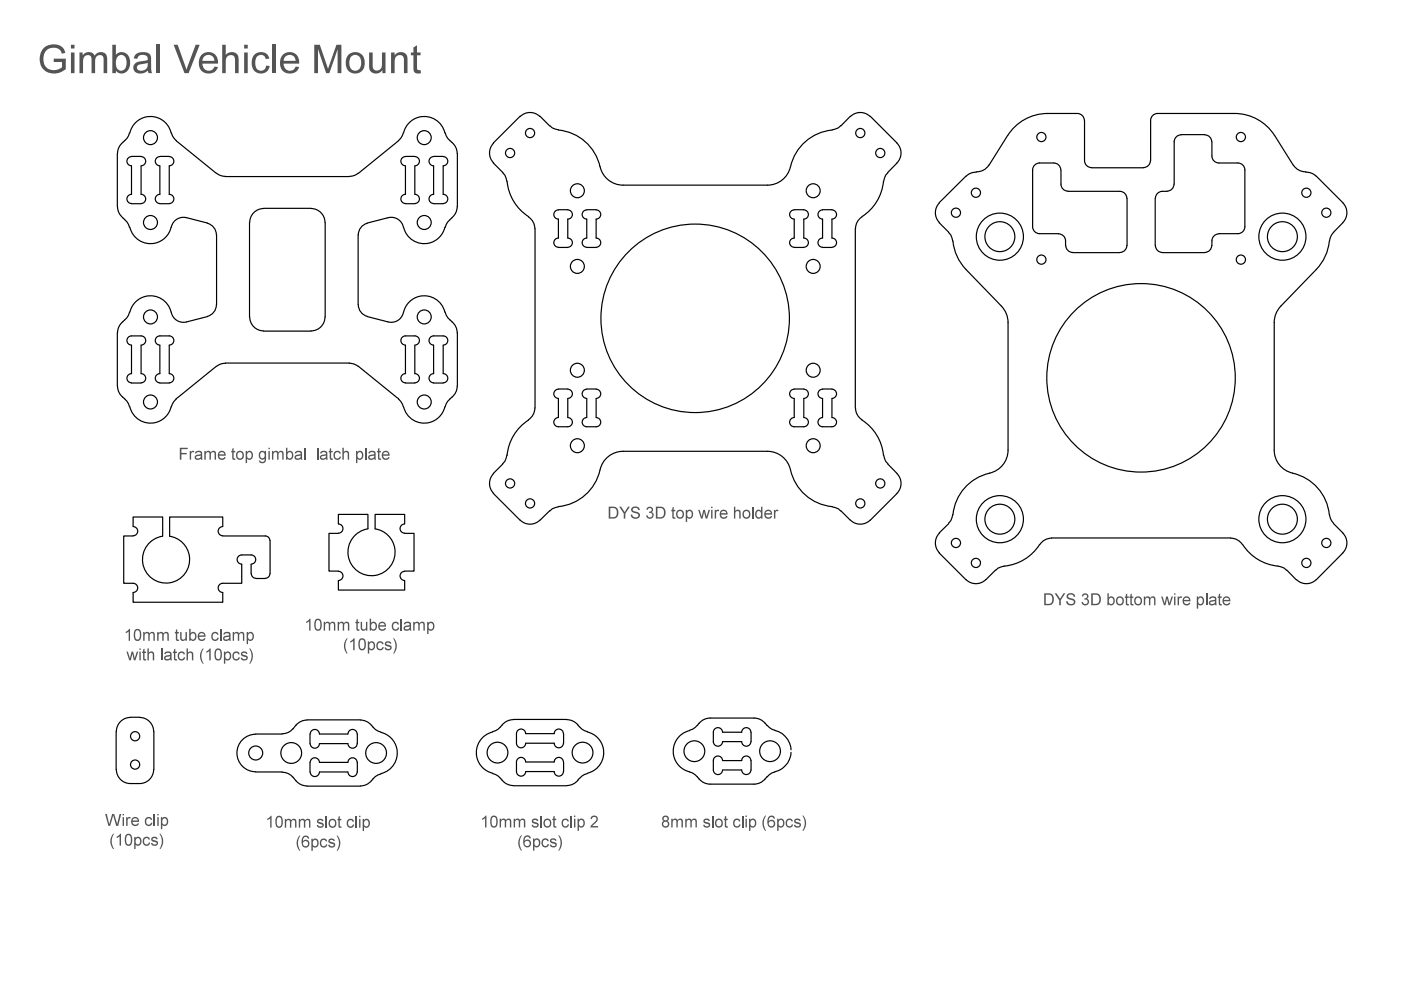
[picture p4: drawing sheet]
<svg xmlns="http://www.w3.org/2000/svg" width="297mm" height="210mm" viewBox="0 0 297 210" stroke-linecap="round" stroke-linejoin="round" font-family="sans-serif">
<g fill="none" stroke="#000" stroke-width=".25">
<path d="M24.9 32.5v11.3M27.5 28.2a4.2 4.2 0 0 1-1.9 2.4 2.96 2.96 0 0 0-.7 1.9M27.9 35.2a1 1 0 0 1-1-1 1 1 0 0 1 1-1h2a.97 .97 0 0 1 1 1 .97 .97 0 0 1-1 1M27.9 35.2v6a.97 .97 0 0 0-1 1 .97 .97 0 0 0 1 1M29.9 35.2v6a.97 .97 0 0 1 1 1 .97 .97 0 0 1-1 1M33.9 35.2a.97 .97 0 0 1-1-1 .97 .97 0 0 1 1-1h2a1 1 0 0 1 .9 1 1 1 0 0 1-.9 1M33.9 35.2v6a.97 .97 0 0 0-1 1 .97 .97 0 0 0 1 1M35.9 35.2v6a.97 .97 0 0 1 1 1 .97 .97 0 0 1-1 1M36.3 28.2a4.5 4.5 0 0 0-4.4-3.5 4.5 4.5 0 0 0-4.4 3.5M36.3 28.2l.3 .7 .8 .9M37.3 29.8l8.6 7M45.9 36.7l1.1 .6 .8 .1"/>
<path d="M47.8 37.4h26.3M75.9 36.7l-.7 .5-1.2 .2M84.5 29.8l-8.5 7M85.5 28.2l-.3 .7-.7 .9M85.6 28.2a4.5 4.5 0 0 1 4.3-3.5 4.5 4.5 0 0 1 4.4 3.5M86 35.2a1 1 0 0 1-1-1 1 1 0 0 1 1-1h2a.97 .97 0 0 1 .9 1 .97 .97 0 0 1-.9 1M86 35.2v6a.97 .97 0 0 0-1 1 .97 .97 0 0 0 1 1M88 35.2v6a.97 .97 0 0 1 .9 1 .97 .97 0 0 1-.9 1M91.9 35.2a.97 .97 0 0 1-.9-1 .97 .97 0 0 1 .9-1h2.1a1 1 0 0 1 .9 1 1 1 0 0 1-.9 1M91.9 35.2v6a.97 .97 0 0 0-.9 1 .97 .97 0 0 0 .9 1M94 35.2v6a.97 .97 0 0 1 .9 1 .97 .97 0 0 1-.9 1M94.4 28.2a4.2 4.2 0 0 0 1.8 2.4 3.3 3.3 0 0 1 .8 1.9l-.1 11.3a2.96 2.96 0 0 1-1.1 2.3"/>
<path d="M104.6 34.6l2 2M104.7 30.3a2.96 2.96 0 0 0 0 4.2M106.6 36.6a4.3 4.3 0 0 1 1 2.8 10 10 0 0 0 4.5 6.5M110.3 24.7l-5.7 5.6M110.3 24.7a2.96 2.96 0 0 1 4.2 0M114.5 24.7l2 2M116.6 26.6l.5 .5 1.3 .4M118.4 27.6a10.3 10.3 0 0 1 9.1 8.5 5 5 0 0 0 4.6 3.2h30.6a5 5 0 0 0 4.9-4 10 10 0 0 1 8.8-7.7M178.3 26.6l-.6 .5-1.3 .4M180.3 24.7l-2 2M180.3 24.7a2.96 2.96 0 0 1 4.2 0M184.5 24.7l5.7 5.6"/>
<path d="M187.3 38.4a10 10 0 0 1-4.6 7.5M188.2 36.6l-.4 .5-.4 1.4M190.2 30.3a2.96 2.96 0 0 1 0 4.2l-2 2.1M207 36.5l-.9 .1-.9 .5-6.1 5.9M209.6 35a2.96 2.96 0 0 1-2.6 1.4M224.9 36a1.48 1.48 0 0 0-1.5-1.4h-3a1.48 1.48 0 0 0-1.5 1.4v12.1a1.48 1.48 0 0 0 1.5 1.4h4M224.9 36v3a1.57 1.57 0 0 0 1.5 1.6h11a1.48 1.48 0 0 1 1.5 1.5M229.9 25.5a1.48 1.48 0 0 0-1.5-1.4h-6.3a10 10 0 0 0-8.4 4.6l-4 6.4M229.9 25.5v8.6a1.48 1.48 0 0 0 1.5 1.4M231.4 35.6h11M248.9 39a1.48 1.48 0 0 1-1.5 1.5 2.01 2.01 0 0 0-2.4 1.1v.5M256.9 30.1a1.48 1.48 0 0 0-1.5-1.5l-5-.1a1.57 1.57 0 0 0-1.5 1.6v8.9"/>
<path d="M256.9 30.1v3a1.48 1.48 0 0 0 1.5 1.5h4.1a1.48 1.48 0 0 1 1.4 1.4v12.1a1.48 1.48 0 0 1-1.4 1.4h-4.1M274.2 35.1l-4-6.4a10 10 0 0 0-8.4-4.6h-16.4a1.48 1.48 0 0 0-1.4 1.4l-.1 8.6a1.48 1.48 0 0 1-1.5 1.4M274.3 35a2.96 2.96 0 0 0 2.6 1.4M276.9 36.5l.9 .1 .9 .5 6 5.9M24.9 43.8a2.96 2.96 0 0 0 1.1 2.3M26 46.2l.4 .3M26.4 46.6l.5 .4 .6 1.2M27.5 48.2a4.5 4.5 0 0 0 4.4 3.5 4.5 4.5 0 0 0 4.4-3.5M27.9 43.2h2M33.9 43.2h2M44 47.3a2.54 2.54 0 0 1 1.9 2.5M44 47.3l-4.4-1.1a2.62 2.62 0 0 0-3.3 2"/>
<path d="M45.9 49.8v14.8M52.9 47.2v20M55.9 44.2a2.96 2.96 0 0 0-3 3M55.9 44.2h10M65.9 44.2a2.96 2.96 0 0 1 3 3M68.9 47.2v20M77.9 47.3a2.65 2.65 0 0 0-2 2.5l.1 14.8a2.54 2.54 0 0 0 1.9 2.5M82.3 46.2l-4.5 1.1M82.3 46.2a2.62 2.62 0 0 1 3.2 2M85.6 48.2a4.5 4.5 0 0 0 4.3 3.5 4.5 4.5 0 0 0 4.4-3.5M86 43.2h2M91.9 43.2h2.1"/>
<path d="M95.4 46.6l-.5 .4-.5 1.2M95.8 46.2l-.4 .3M112 46a2.96 2.96 0 0 1 1.4 2.5M113.4 48.5v38M118.4 44.5a.97 .97 0 0 0-1 1 .97 .97 0 0 0 1 1v4a.97 .97 0 0 0-1 .9 .97 .97 0 0 0 1 1M118.4 44.5h2M118.4 52.5h2M120.4 44.5a.97 .97 0 0 1 1 1 .97 .97 0 0 1-1 1v4a.97 .97 0 0 1 1 .9 .97 .97 0 0 1-1 1M124.4 44.5h2M124.4 52.5h2M124.4 44.5a.97 .97 0 0 0-1 1 .97 .97 0 0 0 1 1v4a.97 .97 0 0 0-1 .9 .97 .97 0 0 0 1 1M126.4 44.5a.97 .97 0 0 1 1 1 .97 .97 0 0 1-1 1v4a.97 .97 0 0 1 1 .9 .97 .97 0 0 1-1 1"/>
<path d="M168.4 44.5a.97 .97 0 0 0-1 1 .97 .97 0 0 0 1 1v4a.97 .97 0 0 0-1 .9 .97 .97 0 0 0 1 1M168.4 44.5h2M168.4 52.5h2M170.4 44.5a.97 .97 0 0 1 1 1 .97 .97 0 0 1-1 1v4a.97 .97 0 0 1 1 .9 .97 .97 0 0 1-1 1M174.4 44.5a.97 .97 0 0 0-1 1 .97 .97 0 0 0 1 1v4a.97 .97 0 0 0-1 .9 .97 .97 0 0 0 1 1M174.4 44.5h2M174.4 52.5h2M176.4 44.5a.97 .97 0 0 1 1 1 .97 .97 0 0 1-1 1v4a.97 .97 0 0 1 1 .9 .97 .97 0 0 1-1 1M181.3 48.5v38M182.8 46a2.96 2.96 0 0 0-1.4 2.5M199.1 47.2l2.1 2M199.2 43a2.96 2.96 0 0 0 0 4.2"/>
<path d="M201.1 49.3l.5 .5 .4 1.3M202 51.1a10.1 10.1 0 0 0 2.8 6l7.5 7.8a5 5 0 0 1 1.4 3.5v27a5 5 0 0 1-3.9 4.9M224.4 49.6a1.48 1.48 0 0 1 1.5 1.5v.9M226 52a1.48 1.48 0 0 0 1.4 1.5M227.4 53.6h10M238.9 52a1.48 1.48 0 0 1-1.5 1.5M239 42.1v9.9M244.9 42.1v9.9M245 52a1.48 1.48 0 0 0 1.5 1.5M246.5 53.6h8.9M256.9 52a1.48 1.48 0 0 1-1.5 1.5M258.4 49.6a1.48 1.48 0 0 0-1.5 1.5v.9"/>
<path d="M281.8 51.1a10 10 0 0 1-2.7 6l-7.5 7.8a5 5 0 0 0-1.4 3.5v27a5 5 0 0 0 3.9 4.9M282.8 49.3l-.5 .6-.4 1.2M284.7 43a2.96 2.96 0 0 1 0 4.2M284.7 47.2l-2 2M24.9 70.5v11.4M27.5 66.2a4.2 4.2 0 0 1-1.9 2.4 2.96 2.96 0 0 0-.7 1.9M27.9 73.2a.97 .97 0 0 1-1-1 .97 .97 0 0 1 1-1h2a.97 .97 0 0 1 1 1 .97 .97 0 0 1-1 1M27.9 73.2v6a.97 .97 0 0 0-1 1 .97 .97 0 0 0 1 1M29.9 73.2v6a.97 .97 0 0 1 1 1 .97 .97 0 0 1-1 1M33.9 73.2a.97 .97 0 0 1-1-1 .97 .97 0 0 1 1-1h2a.97 .97 0 0 1 1 1 .97 .97 0 0 1-1 1M33.9 73.2v6a.97 .97 0 0 0-1 1 .97 .97 0 0 0 1 1M35.9 73.2v6a.97 .97 0 0 1 1 1 .97 .97 0 0 1-1 1"/>
<path d="M36.3 66.2a4.5 4.5 0 0 0-4.4-3.5 4.5 4.5 0 0 0-4.4 3.5M36.3 66.2a2.62 2.62 0 0 0 3.3 2.1l4.4-1.2M45.9 64.6a2.54 2.54 0 0 1-1.9 2.5M45.9 77.7l-8.6 6.9M47.8 77h26.3M47.8 77l-.8 .1-1.1 .6M68.9 67.2a2.96 2.96 0 0 1-3 3h-10a3 3 0 0 1-3-3M74 77l.9 .1 1 .6M76 77.7l8.5 6.9M77.8 67.1l4.5 1.2M86 73.2a.97 .97 0 0 1-1-1 .97 .97 0 0 1 1-1h2a.97 .97 0 0 1 .9 1 .97 .97 0 0 1-.9 1M86 73.2v6a.97 .97 0 0 0-1 1 .97 .97 0 0 0 1 1"/>
<path d="M88 73.2v6a.97 .97 0 0 1 .9 1 .97 .97 0 0 1-.9 1M91.9 73.2a.97 .97 0 0 1-.9-1 .97 .97 0 0 1 .9-1h2.1a.97 .97 0 0 1 .9 1 .97 .97 0 0 1-.9 1M91.9 73.2v6a.97 .97 0 0 0-.9 1 .97 .97 0 0 0 .9 1M94 73.2v6a.97 .97 0 0 1 .9 1 .97 .97 0 0 1-.9 1M94.3 66.2a4.5 4.5 0 0 0-4.5-3.5 4.5 4.5 0 0 0-4.3 3.7 2.62 2.62 0 0 1-3.2 1.9M94.4 66.2a4.2 4.2 0 0 0 1.8 2.4 3.3 3.3 0 0 1 .8 1.9l-.1 11.4a3.2 3.2 0 0 1-1.5 2.7M24.9 81.9a3.2 3.2 0 0 0 1.5 2.7M26.4 84.6l.5 .5 .6 1.1M27.5 86.2a4.5 4.5 0 0 0 4.4 3.5 4.5 4.5 0 0 0 4.4-3.5M27.9 81.2h2M33.9 81.2h2M37.4 84.6l-.6 .6-.5 1.1"/>
<path d="M84.5 84.6l.5 .6 .5 1.1M85.6 86.2a4.5 4.5 0 0 0 4.3 3.5 4.5 4.5 0 0 0 4.4-3.5M86 81.2h2M91.9 81.2h2.1M95.4 84.6l-.5 .5-.5 1.1M106.6 98.4l-2 2M107.5 96.5l-.5 1.3-.4 .5M112.1 89a10 10 0 0 0-4.6 7.5M113.4 86.5a2.96 2.96 0 0 1-1.4 2.5M118.4 88.5a.97 .97 0 0 0-1 1 .97 .97 0 0 0 1 1h2a.97 .97 0 0 0 1-1 .97 .97 0 0 0-1-1M118.4 82.5a.97 .97 0 0 0-1 1 .97 .97 0 0 0 1 1v4M118.4 82.5h2"/>
<path d="M120.4 82.5a.97 .97 0 0 1 1 1 .97 .97 0 0 1-1 1v4M124.4 82.5h2M124.4 82.5a.97 .97 0 0 0-1 1 .97 .97 0 0 0 1 1v4M124.4 88.5a.97 .97 0 0 0-1 1 .97 .97 0 0 0 1 1h2a.97 .97 0 0 0 1-1 .97 .97 0 0 0-1-1M126.4 82.5a.97 .97 0 0 1 1 1 .97 .97 0 0 1-1 1v4M127.2 99.6a10 10 0 0 1-8.8 7.8M127.2 99.6a5 5 0 0 1 4.9-3.9h30.6a5 5 0 0 1 4.9 3.9M167.6 99.6a10 10 0 0 0 8.8 7.8M168.4 88.5a.97 .97 0 0 0-1 1 .97 .97 0 0 0 1 1h2a.97 .97 0 0 0 1-1 .97 .97 0 0 0-1-1M168.4 82.5a.97 .97 0 0 0-1 1 .97 .97 0 0 0 1 1v4M168.4 82.5h2M170.4 82.5a.97 .97 0 0 1 1 1 .97 .97 0 0 1-1 1v4"/>
<path d="M174.4 82.5a.97 .97 0 0 0-1 1 .97 .97 0 0 0 1 1v4M174.4 88.5a.97 .97 0 0 0-1 1 .97 .97 0 0 0 1 1h2a.97 .97 0 0 0 1-1 .97 .97 0 0 0-1-1M174.4 82.5h2M176.4 82.5a.97 .97 0 0 1 1 1 .97 .97 0 0 1-1 1v4M181.4 86.5a2.96 2.96 0 0 0 1.4 2.5M182.7 89a10 10 0 0 1 4.6 7.5M187.4 96.5l.4 1.3 .4 .5M188.2 98.4l2 2a2.96 2.96 0 0 1 0 4.2M28.2 113.6a1 1 0 0 0 1-1 1 1 0 0 0-1-1v-2h6.3v4.1M28.2 113.6h-2v10.1h2a.97 .97 0 0 1 1 .9 .97 .97 0 0 1-1 1M34.5 113.7a5 5 0 0 0-3.5 7.6 5 5 0 0 0 8.4 0 5 5 0 0 0-3.4-7.6M47.2 113.6a.97 .97 0 0 1-.9-1 .97 .97 0 0 1 .9-1v-2h-11.2v4.1"/>
<path d="M47.2 113.6h9a1.05 1.05 0 0 1 1.1 1l-.1 7a.97 .97 0 0 1-1 1M71.7 111.1a.97 .97 0 0 1 1 1 .97 .97 0 0 1-1 .9M71.7 111.1v-2h6.3v3a5 5 0 0 0-3.5 7.6 5 5 0 0 0 8.4 .1 5 5 0 0 0-3.4-7.7v-3h6.3v2M71.7 113.1h-1.9v8h1.9M85.8 111.1a.97 .97 0 0 0-1 1 .97 .97 0 0 0 1 .9M85.8 113.1h2v8h-2M104.6 104.6l5.7 5.7M104.7 100.4a2.96 2.96 0 0 0 0 4.2M110.3 110.3a2.96 2.96 0 0 0 4.2 0M116.5 108.3l-2 2M118.4 107.5l-1.3 .4-.5 .4M176.4 107.5l1.3 .4 .6 .4"/>
<path d="M178.3 108.3l2 2M180.3 110.3a2.96 2.96 0 0 0 4.2 0M190.2 104.6l-5.7 5.7M199.1 117.2l5.7 5.7M199.2 113a2.96 2.96 0 0 0 0 4.2M201.2 111l-2.1 2M202 109.1l-.4 1.3-.5 .5M209.8 100.3a10 10 0 0 0-7.8 8.9M220.4 115.5a10 10 0 0 1-7.5 4.5l-1.3 .5-.5 .4M223 114.1a2.96 2.96 0 0 0-2.5 1.4M223 114.1h37.9M260.9 114.1a2.96 2.96 0 0 1 2.5 1.4"/>
<path d="M263.5 115.5a10.5 10.5 0 0 0 8.1 4.7l.7 .3 .5 .4M274.1 100.3a10 10 0 0 1 7.7 8.9M281.9 109.1l.4 1.2 .5 .6M282.7 111l2 2M284.7 113a2.96 2.96 0 0 1 0 4.2M284.7 117.2l-5.6 5.7M28.2 125.7v2h19v-2M53.2 121.6v-2a.97 .97 0 0 0 1-1 .97 .97 0 0 0-1-.9h-1.9a1 1 0 0 0-1 1 1 1 0 0 0 1 .9v4.1h-4.1a.97 .97 0 0 0-.9 .9 .97 .97 0 0 0 .9 1M53.3 121.6a.97 .97 0 0 0 1 1M54.3 122.7h1.9M71.7 121.1a.97 .97 0 0 1 1 1 .97 .97 0 0 1-1 1M71.7 123.1v2h14.1v-2"/>
<path d="M85.8 121.1a.97 .97 0 0 0-1 1 .97 .97 0 0 0 1 1M209 122.9a2.96 2.96 0 0 1-4.2 0M211.1 120.9l-2.1 2M272.8 120.9l2 2M279.1 122.9a2.96 2.96 0 0 1-4.2 0M27.6 152.1a3.1 3.1 0 0 0-3 3l.1 8a2.99 2.99 0 0 0 2.9 3 4.3 4.3 0 0 0 4.3-1.1l.6-1.2 .1-.7M27.6 152.1h2M29.6 152.1a2.98 2.98 0 0 1 3 3M32.6 155.1v8M54.2 155.7a4 4 0 0 0-4 4 4 4 0 0 0 4 3.9M54.2 155.6h5.6M62.7 153.8a3.5 3.5 0 0 1-2.9 1.8"/>
<path d="M65.1 152.7a3 3 0 0 0-2.4 1.1M65.1 152.6h11.3M65.7 155.6v2.1M73.7 157.7h-6a.97 .97 0 0 1-1 .9 .97 .97 0 0 1-.9-.9M73.7 155.6h-6a.97 .97 0 0 0-1-.9 .97 .97 0 0 0-.9 .9M73.8 155.6a1 1 0 0 1 1-.9 1 1 0 0 1 1 .9l-.1 2.1a.97 .97 0 0 1-1 .9 .97 .97 0 0 1-.9-.9M76.4 152.7a3.3 3.3 0 0 1 2.7 1.5l.5 .5 1.2 .5M80.8 155.3a4.5 4.5 0 0 1 3.4 4.4 4.5 4.5 0 0 1-3.4 4.3M104.5 155.2a4.5 4.5 0 0 0-3.5 4.4 4.5 4.5 0 0 0 3.5 4.3M106.5 153.7a3.4 3.4 0 0 1-2 1.4M108.8 152.6a3 3 0 0 0-2.3 1.1M108.8 152.5h11.4"/>
<path d="M109.8 154.9a1.01 1.01 0 0 1 1.1-.2 1.01 1.01 0 0 1 .6 .8h6a1 1 0 0 1 1-.9 1 1 0 0 1 1 .9v2.1a.97 .97 0 0 1-1 1 .97 .97 0 0 1-1-1h-6.1a.97 .97 0 0 1-.9 1 .97 .97 0 0 1-1-1v-2.1zM120.2 152.6a3 3 0 0 1 2.3 1.1M122.5 153.7l.3 .4M122.9 154.1l.4 .5 1.2 .5M124.5 155.2a4.5 4.5 0 0 1 3.5 4.4 4.5 4.5 0 0 1-3.5 4.3M146.2 154.9a4.5 4.5 0 0 0-3.5 4.4 4.5 4.5 0 0 0 3.5 4.3M147.9 153.8l-1.1 .8-.6 .2M148.2 153.3l-.3 .5M148.2 153.4l1.1-.9 1.3-.3 9.7 .1 1.3 .5 .6 .6M153.2 155.3a.97 .97 0 0 0-1-1 .97 .97 0 0 0-1 1v1.9a.97 .97 0 0 0 1 1 .97 .97 0 0 0 1-1M153.2 155.3h4.1a1 1 0 0 1 .9-1 1 1 0 0 1 1 1v1.9a.97 .97 0 0 1-1 1 .97 .97 0 0 1-.9-1h-4.1M162.2 153.3l.4 .5"/>
<path d="M162.6 153.8l1 .8 .7 .2M164.3 154.9a4.5 4.5 0 0 1 3.4 4.1M167.7 159.5a4.3 4.3 0 0 1-3.4 4.1M54.2 163.7h5.6M59.8 163.7a3.4 3.4 0 0 1 2.9 1.8M62.7 165.5a3 3 0 0 0 2.4 1.1M65.1 166.7h11.3M65.7 161.6v2.1M73.7 161.6h-6a.97 .97 0 0 0-1-.9 .97 .97 0 0 0-.9 .9M73.7 163.7h-6a.97 .97 0 0 1-1 .9 .97 .97 0 0 1-.9-.9M73.8 161.6a.97 .97 0 0 1 .9-.9 .97 .97 0 0 1 1 .9l.1 2.1a1 1 0 0 1-1 .9 1 1 0 0 1-1-.9M80.8 164.1a4.1 4.1 0 0 0-2.4 1.8 3 3 0 0 1-2 .7"/>
<path d="M104.5 164a4.1 4.1 0 0 1 2.4 1.8 3 3 0 0 0 1.9 .8M108.8 166.6h11.4M109.8 160.9a.97 .97 0 0 1 1-.2 .97 .97 0 0 1 .6 .9h6.1a.97 .97 0 0 1 1-1 .97 .97 0 0 1 1 1v2a1 1 0 0 1-1 1 1 1 0 0 1-1-1h-6a1 1 0 0 1-1 1 1 1 0 0 1-1-1v-2zM122.8 165a3.1 3.1 0 0 1-2.6 1.6M124.5 164l-.6 .2-1 .8M146.2 163.7l.6 .2 1.1 .8M147.9 164.7l.3 .5M148.2 165.1l1.1 .9 1.3 .3 9.7-.1 1.3-.5 .6-.6M153.2 161.3a.97 .97 0 0 0-1-1 .97 .97 0 0 0-1 1v2a.97 .97 0 0 0 1 .9 .97 .97 0 0 0 1-.9M153.2 161.3h4.1a.97 .97 0 0 1 .9-1 .97 .97 0 0 1 1 1v2a1 1 0 0 1-1 .9 1 1 0 0 1-.9-.9h-4.1M162.6 164.7l-.4 .5M164.3 163.7l-.7 .2-1 .8"/>
<circle cx="31.9" cy="29.2" r="1.48"/>
<circle cx="89.9" cy="29.2" r="1.48"/>
<circle cx="108.1" cy="32.4" r=".97"/>
<circle cx="112.4" cy="28.2" r=".97"/>
<circle cx="182.4" cy="28.2" r=".97"/>
<circle cx="186.6" cy="32.4" r=".97"/>
<circle cx="220.8" cy="29.1" r=".97"/>
<circle cx="263.1" cy="29.1" r=".97"/>
<circle cx="31.9" cy="47.2" r="1.48"/>
<circle cx="89.9" cy="47.2" r="1.48"/>
<circle cx="122.4" cy="56.5" r="1.48"/>
<circle cx="122.4" cy="40.4" r="1.48"/>
<circle cx="172.4" cy="40.4" r="1.48"/>
<circle cx="172.4" cy="56.5" r="1.48"/>
<circle cx="202.7" cy="45.1" r=".97"/>
<circle cx="206.9" cy="40.9" r=".97"/>
<circle cx="212" cy="50.2" r="3.2"/>
<circle cx="212" cy="50.2" r="5"/>
<circle cx="220.8" cy="55" r=".97"/>
<circle cx="263.1" cy="55" r=".97"/>
<circle cx="271.9" cy="50.2" r="3.2"/>
<circle cx="271.9" cy="50.2" r="5"/>
<circle cx="277" cy="40.9" r=".97"/>
<circle cx="281.2" cy="45.1" r=".97"/>
<circle cx="31.9" cy="67.2" r="1.48"/>
<circle cx="89.9" cy="67.2" r="1.48"/>
<circle cx="122.4" cy="78.5" r="1.48"/>
<circle cx="147.4" cy="67.5" r="20"/>
<circle cx="172.4" cy="78.5" r="1.48"/>
<circle cx="31.9" cy="85.2" r="1.48"/>
<circle cx="89.9" cy="85.2" r="1.48"/>
<circle cx="122.4" cy="94.5" r="1.48"/>
<circle cx="172.4" cy="94.5" r="1.48"/>
<circle cx="241.9" cy="80.1" r="20"/>
<circle cx="108.1" cy="102.5" r=".97"/>
<circle cx="112.4" cy="106.7" r=".97"/>
<circle cx="182.4" cy="106.7" r=".97"/>
<circle cx="186.6" cy="102.5" r=".97"/>
<circle cx="202.7" cy="115.1" r=".97"/>
<circle cx="206.9" cy="119.4" r=".97"/>
<circle cx="212" cy="110.1" r="3.2"/>
<circle cx="212" cy="110.1" r="5"/>
<circle cx="271.9" cy="110.1" r="3.2"/>
<circle cx="271.9" cy="110.1" r="5"/>
<circle cx="277" cy="119.4" r=".97"/>
<circle cx="281.2" cy="115.1" r=".97"/>
<circle cx="28.6" cy="156.1" r=".97"/>
<circle cx="54.2" cy="159.7" r="1.48"/>
<circle cx="61.8" cy="159.7" r="2.2"/>
<circle cx="79.7" cy="159.7" r="2.2"/>
<circle cx="105.5" cy="159.6" r="2.2"/>
<circle cx="123.5" cy="159.6" r="2.2"/>
<circle cx="147.2" cy="159.3" r="2.2"/>
<circle cx="163.3" cy="159.3" r="2.2"/>
<circle cx="28.6" cy="162.1" r=".97"/>
</g>
<g fill="#545454">
<path d="M9.2 10.2a2.73 2.73 0 0 1 4.7 1l-.8 .2a2 2 0 0 0-1.9-1.3 2 2 0 0 0-1.9 1.5 2.31 2.31 0 0 0 2.1 3.3l1-.2 .8-.4v-1.2h-1.8v-.7h2.5v2.3a3.4 3.4 0 0 1-5.1-.6 3.6 3.6 0 0 1 .4-3.9z"/>
<path d="M16.8 11.1h.7v.6a1.46 1.46 0 0 1 2.5 .1 1.41 1.41 0 0 1 1.7-.8 1.41 1.41 0 0 1 1 1.5v3h-.7v-2.7a.91 .91 0 0 0-.9-1.2 .91 .91 0 0 0-.9 1.1v2.8h-.8v-2.8a.92 .92 0 0 0-1-1 .92 .92 0 0 0-.8 1.2v2.6h-.8z"/>
<path d="M33.2 9.5h.7v6h-.7z"/>
<path d="M36.8 9.5h.9l1.8 5.3 2-5.3h.8l-2.3 6h-.9z"/>
<path d="M47.1 9.5h.8v2.1a1.51 1.51 0 0 1 1.8-.5 1.51 1.51 0 0 1 .9 1.6v2.8h-.8v-2.8a.98 .98 0 0 0-1-1 .98 .98 0 0 0-.9 1.1v2.7h-.8z"/>
<path d="M53.9 11.6a1.87 1.87 0 0 1 3.2 .8l-.8 .1a1.12 1.12 0 0 0-1.2-.9 1.12 1.12 0 0 0-1 1.3 1.53 1.53 0 0 0 1.2 2.1l.8-.3 .3-.8 .8 .1a1.97 1.97 0 0 1-2.5 1.5 1.97 1.97 0 0 1-1.3-2.5l.2-.9z"/>
<path d="M57.8 9.5h.8v6h-.8z"/>
<path d="M66.6 9.5h1.2l1.7 5.1 1.8-5.1h1.1v6h-.8v-5l-1.8 5h-.7l-1.7-5.1v5.1h-.8z"/>
<path d="M78.3 11.1h.7v2.5a1.03 1.03 0 0 0 .8 1.4 1.03 1.03 0 0 0 1.2-1.2v-2.7h.7v4.4h-.6v-.6a1.51 1.51 0 0 1-1.9 .7 1.51 1.51 0 0 1-.9-1.8z"/>
<path d="M82.9 11.1h.8v.6a1.48 1.48 0 0 1 1.8-.6 1.48 1.48 0 0 1 .9 1.7v2.7h-.8v-2.7a.99 .99 0 0 0-.9-1.2 .99 .99 0 0 0-1 1.1v2.8h-.8z"/>
<path d="M87.7 10.1l.7-.5v1.5h.8v.6h-.8v2.6a.52 .52 0 0 0 .2 .5 .52 .52 0 0 0 .6 .1l.1 .6a1.1 1.1 0 0 1-1.3-.1 1.1 1.1 0 0 1-.3-1.2v-2.5h-.6v-.6h.6z"/>
<path d="M223.6 125.8h.4l.8 1.2 .7-1.2h.4l-1 1.5v1h-.3v-1z"/>
<path d="M226.4 126a1.02 1.02 0 0 1 1.6 .5h-.4a.58 .58 0 0 0-.6-.4 .58 .58 0 0 0-.5 .5l.2 .1a1.42 1.42 0 0 1 1.3 .9 1 1 0 0 1-1 .8 1 1 0 0 1-1-.9h.4a.62 .62 0 0 0 .6 .6 .62 .62 0 0 0 .6-.7l-.3-.1a.94 .94 0 0 1-1.1-1.2z"/>
<path d="M229.6 126a.65 .65 0 0 1 1 0 .65 .65 0 0 1-.2 1 .76 .76 0 0 1 .1 1.3 .76 .76 0 0 1-1.2-.6l.3-.1a.5 .5 0 0 0 .6 .5 .5 .5 0 0 0 .4-.6 .5 .5 0 0 0-.7-.4v-.2a.42 .42 0 0 0 .6-.4 .42 .42 0 0 0-.4-.5 .42 .42 0 0 0-.5 .5l-.3-.1z"/>
<path d="M238.7 126l.3-.2v.7h.3v.3h-.3v1l.1 .3h.2l.1 .2a.46 .46 0 0 1-.5 0 .46 .46 0 0 1-.2-.5v-1h-.2v-.3h.2z"/>
<path d="M239.7 126l.3-.2v.7h.3v.3h-.3v1v.3h.3v.2a.46 .46 0 0 1-.5 0 .46 .46 0 0 1-.1-.5v-1h-.2v-.3h.2z"/>
<path d="M242.5 126.5h.3v.3a.57 .57 0 0 1 .5-.4 .57 .57 0 0 1 .5 .4 .59 .59 0 0 1 .7-.4 .59 .59 0 0 1 .5 .7v1.2h-.3v-1.1a.41 .41 0 0 0-.5-.5 .41 .41 0 0 0-.3 .6v1h-.3v-1.2a.43 .43 0 0 0-.5-.3 .43 .43 0 0 0-.3 .6v.9h-.3z"/>
<path d="M246.2 126.5h.3l.4 1.4 .4-1.4h.3l.3 1.4 .5-1.4h.3l-.6 1.8h-.3l-.4-1.4-.3 1.4h-.3z"/>
<path d="M249.7 126.5h.2v.2l.2-.2h.4h.1l-.1 .3a.4 .4 0 0 0-.5 .1 .4 .4 0 0 0 0 .4v1h-.3z"/>
<path d="M15 9.5h.8v.8h-.8zM15 11.1h.8v4.4h-.8z"/>
<path d="M23.8 9.5h.8v2.1a1.79 1.79 0 0 1 2.1-.3 1.79 1.79 0 0 1 .9 2 1.85 1.85 0 0 1-.7 1.9 1.85 1.85 0 0 1-2.1 0l-.2-.2v.5h-.8zM24.9 12.1a2.12 2.12 0 0 0 .5 2.9 1.33 1.33 0 0 0 1.4-1.7 1.23 1.23 0 0 0-.3-1.3 1.23 1.23 0 0 0-1.3-.2z"/>
<path d="M28.8 11.5a2.27 2.27 0 0 1 3.1 .3l.2 3 .2 .7h-.8l-.1-.5a1.98 1.98 0 0 1-3-.2 1.44 1.44 0 0 1 1.6-1.8l.8-.1a.56 .56 0 0 0 .6-.5 .56 .56 0 0 0-.5-.7 1.19 1.19 0 0 0-1.8 .8l-.8-.1zM29.3 13.8a.75 .75 0 0 0-.1 1 .75 .75 0 0 0 1 .2 1.32 1.32 0 0 0 1.1-1.7z"/>
<path d="M42.7 11.7a2.05 2.05 0 0 1 2.5-.4 2.05 2.05 0 0 1 1 2.2h-3.3a1.32 1.32 0 0 0 1 1.5 1.32 1.32 0 0 0 1.6-.9l.7 .1a2.14 2.14 0 0 1-2.8 1.2 2.14 2.14 0 0 1-1.2-2.8zM43.3 12l-.4 .9h2.6a1.27 1.27 0 0 0-.8-1.2 1.27 1.27 0 0 0-1.4 .3z"/>
<path d="M51.8 9.5h.7v.8h-.7zM51.8 11.1h.7v4.4h-.7z"/>
<path d="M59.9 11.7a2.05 2.05 0 0 1 2.5-.4 2.05 2.05 0 0 1 1 2.2h-3.3a1.32 1.32 0 0 0 1 1.5 1.32 1.32 0 0 0 1.6-.9l.7 .1a2.14 2.14 0 0 1-2.8 1.2 2.14 2.14 0 0 1-1.1-2.8zM60.5 12l-.4 .9h2.6a1.27 1.27 0 0 0-.8-1.2 1.27 1.27 0 0 0-1.4 .3z"/>
<path d="M74 11.5a2.07 2.07 0 0 1 2.4-.1 2.07 2.07 0 0 1 .9 2.3 2.05 2.05 0 0 1-2.4 1.9 2.05 2.05 0 0 1-1.6-2.7l.2-.8zM74.4 12.1a1.8 1.8 0 0 0 .9 2.9 1.51 1.51 0 0 0 1.3-2.1 1.22 1.22 0 0 0-.8-1.2 1.22 1.22 0 0 0-1.4 .4z"/>
<path d="M221.4 125.8h.8a1.27 1.27 0 0 1 1.2 1.2 1.27 1.27 0 0 1-1.1 1.3h-.9zM221.7 126.1v1.9h.6a.97 .97 0 0 0 .8-.9 .97 .97 0 0 0-.9-1z"/>
<path d="M231.4 125.8h.8a1.27 1.27 0 0 1 1.2 1.2 1.27 1.27 0 0 1-1.1 1.3h-.9zM231.7 126.1v1.9h.5a.97 .97 0 0 0 .9-.9 .97 .97 0 0 0-.9-1z"/>
<path d="M234.8 125.8h.3v.9a.78 .78 0 0 1 1-.1 .78 .78 0 0 1 .2 1.1 .67 .67 0 0 1-.4 .6 .67 .67 0 0 1-.8-.2v.2h-.3zM235.2 126.9a.61 .61 0 0 0-.1 .8 .61 .61 0 0 0 .8 .2 .61 .61 0 0 0 .1-.8 .61 .61 0 0 0-.8-.2z"/>
<path d="M236.9 126.6a.91 .91 0 0 1 1.2 .2 .91 .91 0 0 1-.1 1.3 .91 .91 0 0 1-1.3-.2l-.1-.8zM237 126.9a.62 .62 0 0 0 0 .9 .62 .62 0 0 0 .9 0 .62 .62 0 0 0 0-.9 .62 .62 0 0 0-.9 0z"/>
<path d="M240.7 126.6a.91 .91 0 0 1 1.3 .2 .91 .91 0 0 1-.2 1.3 .91 .91 0 0 1-1.2-.2l-.1-.8zM240.9 126.9a.62 .62 0 0 0-.1 .9 .62 .62 0 0 0 1 0 .62 .62 0 0 0-.1-.9 .62 .62 0 0 0-.8 0z"/>
<path d="M248.9 125.8h.3v.3h-.3zM248.9 126.5h.3v1.8h-.3z"/>
<path d="M251 126.7a.85 .85 0 0 1 1-.2 .85 .85 0 0 1 .4 1h-1.4a.58 .58 0 0 0 .4 .6 .58 .58 0 0 0 .7-.3h.3a.92 .92 0 0 1-1.3 .4 .92 .92 0 0 1-.3-1.3zM251.2 126.9l-.2 .3h1.1l-.4-.5z"/>
<path d="M253.7 126.5h.3v.3a.75 .75 0 0 1 1-.2 .75 .75 0 0 1 .3 1 .72 .72 0 0 1-.5 .7 .72 .72 0 0 1-.8-.2v.9h-.3zM254.2 126.9a.61 .61 0 0 0-.2 .8 .61 .61 0 0 0 .9 .2 .61 .61 0 0 0 .1-.8 .61 .61 0 0 0-.8-.2z"/>
</g>
<path d="M255.8 125.8v2.5" fill="none" stroke="#545454" stroke-width=".29"/>
<g fill="#545454">
<path d="M258.4 126l.3-.2v.7h.3v.3h-.3v1l.1 .3h.2l.1 .2a.46 .46 0 0 1-.5 0 .46 .46 0 0 1-.2-.5v-1h-.2v-.3h.2z"/>
<path d="M38.1 94.9h1.7v.3h-1.3v.8h1.1v.3h-1.1v1.2h-.4z"/>
<path d="M40.2 95.6h.3v.3l.2-.3h.3l.2 .1-.1 .2a.4 .4 0 0 0-.5 .1 .4 .4 0 0 0-.1 .5v1h-.3z"/>
<path d="M43.3 95.6h.3v.3a.57 .57 0 0 1 .5-.3 .57 .57 0 0 1 .6 .3 .59 .59 0 0 1 .6-.3 .59 .59 0 0 1 .5 .6v1.3h-.3v-1.2a.41 .41 0 0 0-.5-.5 .41 .41 0 0 0-.3 .6v1.1h-.3v-1.2a.43 .43 0 0 0-.5-.4 .43 .43 0 0 0-.3 .6v1h-.3z"/>
<path d="M49.2 95.2l.3-.2v.6h.4v.3h-.4v1.1l.1 .2h.3v.3a.46 .46 0 0 1-.5-.1 .46 .46 0 0 1-.2-.4v-1.1h-.2v-.3h.2z"/>
<path d="M57.7 95.6h.3v.3a.57 .57 0 0 1 .5-.3 .57 .57 0 0 1 .5 .3 .59 .59 0 0 1 .7-.3 .59 .59 0 0 1 .4 .6v1.3h-.3v-1.2a.41 .41 0 0 0-.4-.5 .41 .41 0 0 0-.4 .6v1.1h-.2v-1.2a.43 .43 0 0 0-.6-.4 .43 .43 0 0 0-.2 .6v1h-.3z"/>
<path d="M256.5 126.7a.83 .83 0 0 1 1.1-.2 .83 .83 0 0 1 .3 1l.1 .8h-.3l-.1-.2a.66 .66 0 0 1-.9 .3 .66 .66 0 0 1-.3-.9l1.2-.4a.49 .49 0 0 0-.4-.4 .49 .49 0 0 0-.6 .3h-.3zM256.6 127.7v.1a.52 .52 0 0 0 .6 .2 .52 .52 0 0 0 .4-.6z"/>
<path d="M259.4 126.7a.85 .85 0 0 1 1.1-.2 .85 .85 0 0 1 .4 1h-1.4a.58 .58 0 0 0 .4 .6 .58 .58 0 0 0 .7-.3h.3a.92 .92 0 0 1-1.4 .4 .92 .92 0 0 1-.2-1.3zM259.7 126.9l-.2 .3h1.1l-.4-.5z"/>
<path d="M41.5 95.8a.83 .83 0 0 1 1-.2 .83 .83 0 0 1 .4 1.1v.8h-.2l-.1-.2a.66 .66 0 0 1-.9 .2 .66 .66 0 0 1-.3-.9l1.2-.3a.49 .49 0 0 0-.5-.5 .49 .49 0 0 0-.5 .4l-.3-.1zM41.6 96.8v.1a.52 .52 0 0 0 .6 .3 .52 .52 0 0 0 .4-.6z"/>
<path d="M46.4 95.8a.85 .85 0 0 1 1-.1 .85 .85 0 0 1 .5 .9h-1.4a.58 .58 0 0 0 .4 .6 .58 .58 0 0 0 .7-.3l.2 .1a.92 .92 0 0 1-1.3 .4 .92 .92 0 0 1-.2-1.4zM46.6 96l-.1 .3h1.1l-.4-.4z"/>
<path d="M50.3 95.8a.91 .91 0 0 1 1.3 .2 .91 .91 0 0 1-.2 1.2 .91 .91 0 0 1-1.3-.1v-.9zM50.5 96a.62 .62 0 0 0-.1 1 .62 .62 0 0 0 .9-.1 .62 .62 0 0 0 0-.8 .62 .62 0 0 0-.8-.1z"/>
<path d="M52.1 95.6h.3v.3a.75 .75 0 0 1 1-.2 .75 .75 0 0 1 .2 1 .72 .72 0 0 1-.4 .7 .72 .72 0 0 1-.8-.2v1h-.3zM52.5 96a.61 .61 0 0 0-.1 .9 .61 .61 0 0 0 .8 .1 .61 .61 0 0 0 .1-.8 .61 .61 0 0 0-.8-.2z"/>
<path d="M55.1 95.8l.5-.2 .5 .2v-.2h.3v1.6a.78 .78 0 0 1-.5 1 .78 .78 0 0 1-1-.6l.3 .1a.51 .51 0 0 0 .6 .2 .51 .51 0 0 0 .3-.6 .9 .9 0 0 1-1.2-.3 .9 .9 0 0 1 .2-1.2zM55.3 96a.58 .58 0 0 0-.1 .9 .58 .58 0 0 0 .9 0 .58 .58 0 0 0-.1-.8 .58 .58 0 0 0-.7-.1z"/>
<path d="M56.9 94.9h.3v.3h-.3zM56.9 95.6h.3v1.9h-.3z"/>
<path d="M60.6 94.9h.3v1a.78 .78 0 0 1 1.1-.1 .78 .78 0 0 1 .2 1 .67 .67 0 0 1-.5 .7 .67 .67 0 0 1-.8-.3v.3h-.3zM61.1 96a.61 .61 0 0 0-.1 .8 .61 .61 0 0 0 .8 .2 .61 .61 0 0 0 .1-.8 .61 .61 0 0 0-.8-.2z"/>
<path d="M62.6 95.8a.83 .83 0 0 1 1.1-.2 .83 .83 0 0 1 .3 1.1l.1 .8h-.3l-.1-.2a.66 .66 0 0 1-.9 .2 .66 .66 0 0 1-.2-.9l1.1-.3a.49 .49 0 0 0-.4-.5 .49 .49 0 0 0-.5 .4l-.3-.1zM62.8 96.8v.1a.52 .52 0 0 0 .6 .3 .52 .52 0 0 0 .3-.6z"/>
</g>
<path d="M64.6 94.9v2.6M67.3 94.9v2.6" fill="none" stroke="#545454" stroke-width=".29"/>
<g fill="#545454">
<path d="M69.9 95.2l.3-.2v.6h.3v.3h-.3v1.1l.1 .2h.2l.1 .3a.46 .46 0 0 1-.5-.1 .46 .46 0 0 1-.2-.4v-1.1h-.2v-.3h.2z"/>
<path d="M71 95.8a.77 .77 0 0 1 1.3 .4h-.3a.55 .55 0 0 0-.8-.2 .55 .55 0 0 0-.2 .8 .5 .5 0 0 0 .5 .4 .5 .5 0 0 0 .5-.4h.3a.85 .85 0 0 1-1.2 .6 .85 .85 0 0 1-.4-1.2z"/>
<path d="M72.6 94.9h.3v.9a.62 .62 0 0 1 .7-.2 .62 .62 0 0 1 .4 .7v1.2h-.3v-1.2a.43 .43 0 0 0-.5-.4 .43 .43 0 0 0-.3 .6v1h-.3z"/>
<path d="M68 95.8a.83 .83 0 0 1 1.1-.2 .83 .83 0 0 1 .3 1.1l.1 .8h-.3l-.1-.2a.66 .66 0 0 1-.9 .2 .66 .66 0 0 1-.3-.9l1.2-.3a.49 .49 0 0 0-.4-.5 .49 .49 0 0 0-.6 .4l-.2-.1zM68.2 96.8l-.1 .1a.52 .52 0 0 0 .7 .3 .52 .52 0 0 0 .3-.6z"/>
<path d="M75.5 95.6h.3v.3a.75 .75 0 0 1 1-.2 .75 .75 0 0 1 .2 1 .72 .72 0 0 1-.4 .7 .72 .72 0 0 1-.8-.2v1h-.3zM75.9 96a.61 .61 0 0 0-.1 .9 .61 .61 0 0 0 .8 .1 .61 .61 0 0 0 .1-.8 .61 .61 0 0 0-.8-.2z"/>
</g>
<path d="M77.6 94.9v2.6" fill="none" stroke="#545454" stroke-width=".29"/>
<g fill="#545454">
<path d="M80.1 95.2l.3-.2v.6h.4v.3h-.4v1.1l.1 .2h.3v.3a.46 .46 0 0 1-.5-.1 .46 .46 0 0 1-.2-.4v-1.1h-.2v-.3h.2z"/>
<path d="M22.3 172.6h.3l.6 2.2 .6-2.2h.4l.6 2.2 .6-2.2h.3l-.6 2.5h-.5l-.6-2.2-.6 2.2h-.4z"/>
<path d="M26.8 173.3h.2v.2l.2-.2 .4-.1 .1 .1-.1 .3a.4 .4 0 0 0-.5 0 .4 .4 0 0 0-.1 .5v1h-.2z"/>
<path d="M31 173.4a.77 .77 0 0 1 1.3 .4h-.3a.55 .55 0 0 0-.8-.2 .55 .55 0 0 0-.2 .8 .5 .5 0 0 0 .5 .5 .5 .5 0 0 0 .5-.5l.3 .1a.86 .86 0 0 1-1.2 .6 .86 .86 0 0 1-.4-1.3z"/>
<path d="M78.2 95.8a.83 .83 0 0 1 1.1-.2 .83 .83 0 0 1 .3 1.1l.1 .8h-.3l-.1-.2a.66 .66 0 0 1-.9 .2 .66 .66 0 0 1-.2-.9l1.1-.3a.49 .49 0 0 0-.4-.5 .49 .49 0 0 0-.5 .4l-.3-.1zM78.4 96.8l-.1 .1a.52 .52 0 0 0 .7 .3 .52 .52 0 0 0 .3-.6z"/>
<path d="M81.2 95.8a.85 .85 0 0 1 1-.1 .85 .85 0 0 1 .4 .9h-1.4a.58 .58 0 0 0 .5 .6 .58 .58 0 0 0 .6-.3l.3 .1a.92 .92 0 0 1-1.3 .4 .92 .92 0 0 1-.3-1.4zM81.4 96l-.2 .3h1.1l-.4-.4z"/>
<path d="M26 172.6h.3v.3h-.3zM26 173.3h.3v1.8h-.3z"/>
<path d="M28 173.5a.85 .85 0 0 1 1.1-.2 .85 .85 0 0 1 .4 1h-1.4a.58 .58 0 0 0 .4 .5 .58 .58 0 0 0 .7-.2h.3a.92 .92 0 0 1-1.3 .4 .92 .92 0 0 1-.3-1.3zM28.3 173.6l-.2 .4h1.1l-.4-.5z"/>
</g>
<path d="M32.7 172.6v2.5" fill="none" stroke="#545454" stroke-width=".29"/>
<g fill="#545454">
<path d="M24 176.8h.2l-.3 .5a2.84 2.84 0 0 0 .3 2.7h-.2a2.53 2.53 0 0 1 0-3.2z"/>
<path d="M24.7 177.4l.8-.6h.2v2.5h-.3v-2l-.7 .4z"/>
<path d="M30.5 177.6a.77 .77 0 0 1 1.3 .4h-.3a.55 .55 0 0 0-.8-.2 .55 .55 0 0 0-.1 .8 .5 .5 0 0 0 .4 .4 .5 .5 0 0 0 .6-.4l.2 .1a.85 .85 0 0 1-1.1 .6 .85 .85 0 0 1-.4-1.3z"/>
<path d="M32.2 177.6a.78 .78 0 0 1 1.2 .3h-.3a.36 .36 0 0 0-.4-.3 .36 .36 0 0 0-.3 .5h.2a.69 .69 0 0 1 .7 .2 .69 .69 0 0 1 .1 .7 .81 .81 0 0 1-.8 .3 .81 .81 0 0 1-.6-.6h.3a.41 .41 0 0 0 .5 .4 .41 .41 0 0 0 .3-.5h-.1a.71 .71 0 0 1-.9-.9z"/>
<path d="M33.8 176.8h.2a2.53 2.53 0 0 1 0 3.2h-.2a2.87 2.87 0 0 0 0-3.2z"/>
<path d="M131.3 107.4h.4l.7 1.2 .8-1.2h.4l-1 1.5v1.1h-.3v-1.1z"/>
<path d="M134 107.6a1.02 1.02 0 0 1 1.7 .5h-.4a.59 .59 0 0 0-.6-.4 .59 .59 0 0 0-.5 .5l.1 .1a1.43 1.43 0 0 1 1.4 .9 1.01 1.01 0 0 1-1 .8 1.01 1.01 0 0 1-1-.9h.4a.63 .63 0 0 0 .6 .6 .63 .63 0 0 0 .6-.6l-.3-.2a.94 .94 0 0 1-1.1-1.2z"/>
<path d="M137.3 107.6a.66 .66 0 0 1 1 0 .66 .66 0 0 1-.2 1 .76 .76 0 0 1 .1 1.3 .76 .76 0 0 1-1.2-.6l.3-.1a.5 .5 0 0 0 .6 .5 .5 .5 0 0 0 .4-.6 .5 .5 0 0 0-.7-.3v-.3a.42 .42 0 0 0 .6-.3 .42 .42 0 0 0-.4-.5 .42 .42 0 0 0-.5 .4h-.3z"/>
<path d="M142.5 107.7l.3-.2v.6h.4v.3h-.4v1.1l.1 .2h.3v.3a.46 .46 0 0 1-.5-.1 .46 .46 0 0 1-.2-.5v-1h-.2v-.3h.2z"/>
<path d="M148 108.1h.3l.5 1.5 .3-1.5h.4l.3 1.4 .4-1.4h.3l-.6 1.9h-.3l-.3-1.5-.3 1.5h-.4z"/>
<path d="M151.5 108.1h.3v.3l.2-.3h.3l.2 .1-.1 .2a.4 .4 0 0 0-.5 .1 .4 .4 0 0 0-.1 .5v1h-.3z"/>
<path d="M155.6 107.4h.3v.9a.62 .62 0 0 1 .7-.2 .62 .62 0 0 1 .4 .7v1.2h-.3v-1.2a.43 .43 0 0 0-.5-.4 .43 .43 0 0 0-.3 .6v1h-.3z"/>
<path d="M33.4 172.6h.2v.3h-.2zM33.4 173.3h.2v1.8h-.2z"/>
<path d="M34.1 173.3h.3v.2a.78 .78 0 0 1 1.1 0 .78 .78 0 0 1 .1 1 .69 .69 0 0 1-.5 .6 .69 .69 0 0 1-.7-.2v.9h-.3zM34.6 173.7a.61 .61 0 0 0-.2 .8 .61 .61 0 0 0 .8 .2 .61 .61 0 0 0 .2-.8 .61 .61 0 0 0-.8-.2z"/>
<path d="M26.8 176.9a.82 .82 0 0 1 .9 0 .82 .82 0 0 1 .3 .9 1.04 1.04 0 0 1-1 1.5 1.78 1.78 0 0 1-.3-2.3zM26.9 177.2l-.1 1.2a.5 .5 0 0 0 .4 .6 .5 .5 0 0 0 .5-.6l-.1-1.1-.4-.2z"/>
<path d="M28.5 177.4h.2v.3a.75 .75 0 0 1 1-.1 .75 .75 0 0 1 .3 .9 .72 .72 0 0 1-.4 .7 .72 .72 0 0 1-.9-.1v.9h-.2zM28.9 177.9a.61 .61 0 0 0-.1 .8 .61 .61 0 0 0 .8 .2 .61 .61 0 0 0 .1-.8 .61 .61 0 0 0-.8-.2z"/>
<path d="M129.1 107.4h.8a1.27 1.27 0 0 1 1.2 1.3 1.27 1.27 0 0 1-1.1 1.3h-.9zM129.4 107.7v2h.5a.97 .97 0 0 0 .9-1 .97 .97 0 0 0-.9-1z"/>
<path d="M139.1 107.4h.8a1.27 1.27 0 0 1 1.2 1.3 1.27 1.27 0 0 1-1.1 1.3h-.9zM139.4 107.7v2h.5a.97 .97 0 0 0 .9-1 .97 .97 0 0 0-.9-1z"/>
<path d="M143.6 108.3a.91 .91 0 0 1 1.3 .1 .91 .91 0 0 1-.2 1.3 .91 .91 0 0 1-1.3-.1v-.9zM143.8 108.5a.62 .62 0 0 0-.1 1 .62 .62 0 0 0 1-.1 .62 .62 0 0 0-.1-.8 .62 .62 0 0 0-.8-.1z"/>
<path d="M145.4 108.1h.3v.3a.78 .78 0 0 1 1.1-.1 .78 .78 0 0 1 .1 1.1 .69 .69 0 0 1-.5 .6 .69 .69 0 0 1-.7-.3v1h-.3zM145.8 108.5a.61 .61 0 0 0-.1 .8 .61 .61 0 0 0 .8 .2 .61 .61 0 0 0 .1-.8 .61 .61 0 0 0-.8-.2z"/>
<path d="M150.8 107.4h.3v.3h-.3zM150.8 108.1h.3v1.9h-.3z"/>
<path d="M152.8 108.3a.85 .85 0 0 1 1-.1 .85 .85 0 0 1 .5 .9h-1.4a.58 .58 0 0 0 .4 .6 .58 .58 0 0 0 .7-.3h.3a.92 .92 0 0 1-1.4 .5 .92 .92 0 0 1-.2-1.4zM153 108.5l-.1 .3h1.1l-.4-.4z"/>
<path d="M157.7 108.3a.91 .91 0 0 1 1.3 .1 .91 .91 0 0 1-.2 1.3 .91 .91 0 0 1-1.3-.1l-.1-.9zM157.9 108.5a.62 .62 0 0 0-.1 1 .62 .62 0 0 0 .9-.1 .62 .62 0 0 0 0-.8 .62 .62 0 0 0-.8-.1z"/>
</g>
<path d="M159.6 107.4v2.6" fill="none" stroke="#545454" stroke-width=".29"/>
<g fill="#545454">
<path d="M164.1 108.1h.2v.3l.2-.3h.4l.2 .1-.1 .2a.4 .4 0 0 0-.5 .1 .4 .4 0 0 0-.1 .5v1h-.3z"/>
<path d="M26.6 134l.8-.7h.2v2.6h-.3v-2l-.7 .4z"/>
<path d="M30.4 134h.3v.3a.57 .57 0 0 1 .5-.3 .57 .57 0 0 1 .5 .3 .59 .59 0 0 1 .7-.3 .59 .59 0 0 1 .4 .6v1.3h-.3v-1.2a.41 .41 0 0 0-.4-.5 .41 .41 0 0 0-.4 .6v1.1h-.3v-1.2a.42 .42 0 0 0-.5-.4 .42 .42 0 0 0-.2 .6v1h-.3z"/>
<path d="M33.3 134h.3v.3a.57 .57 0 0 1 .5-.3 .57 .57 0 0 1 .6 .3 .59 .59 0 0 1 .6-.3 .59 .59 0 0 1 .5 .6v1.3h-.3v-1.2a.41 .41 0 0 0-.5-.5 .41 .41 0 0 0-.3 .6v1.1h-.3v-1.2a.42 .42 0 0 0-.5-.4 .42 .42 0 0 0-.3 .6v1h-.3z"/>
<path d="M37.3 133.6l.3-.2v.6h.3v.3h-.3v1.1l.1 .2h.2l.1 .3a.46 .46 0 0 1-.6-.1 .46 .46 0 0 1-.1-.5v-1h-.2v-.3h.2z"/>
<path d="M38.2 134h.3v1a.45 .45 0 0 0 .4 .6 .45 .45 0 0 0 .4-.6v-1h.3v1.9h-.3v-.3a.6 .6 0 0 1-.7 .3 .6 .6 0 0 1-.4-.7z"/>
<path d="M45.1 134.2a.76 .76 0 0 1 1.2 .4h-.3a.55 .55 0 0 0-.7-.3 .55 .55 0 0 0-.2 .8 .5 .5 0 0 0 .5 .5 .5 .5 0 0 0 .5-.4h.3a.85 .85 0 0 1-1.2 .6 .85 .85 0 0 1-.4-1.2z"/>
<path d="M160.4 108.3l.5-.2 .5 .2v-.9h.3v2.6h-.3v-.3a.79 .79 0 0 1-1.1 0 .79 .79 0 0 1-.2-1zM160.5 108.5a.62 .62 0 0 0-.1 .8 .62 .62 0 0 0 .8 .2 .62 .62 0 0 0 .1-.8 .62 .62 0 0 0-.8-.2z"/>
<path d="M162.3 108.3a.85 .85 0 0 1 1-.1 .85 .85 0 0 1 .4 .9h-1.4a.58 .58 0 0 0 .5 .6 .58 .58 0 0 0 .6-.3h.3a.92 .92 0 0 1-1.3 .5 .92 .92 0 0 1-.3-1.4zM162.5 108.5l-.2 .3h1.1l-.4-.4z"/>
<path d="M28.7 133.5a.81 .81 0 0 1 .9 0 .81 .81 0 0 1 .3 .9 1.04 1.04 0 0 1-1 1.5 1.78 1.78 0 0 1-.3-2.3zM28.8 133.8l-.1 1.2a.5 .5 0 0 0 .5 .6 .5 .5 0 0 0 .4-.6l-.1-1.2-.4-.2z"/>
<path d="M40.1 133.3h.3v1a.78 .78 0 0 1 1-.1 .78 .78 0 0 1 .2 1 .67 .67 0 0 1-.4 .7 .67 .67 0 0 1-.8-.3v.3h-.3zM40.6 134.4a.61 .61 0 0 0-.2 .8 .61 .61 0 0 0 .8 .2 .61 .61 0 0 0 .2-.8 .61 .61 0 0 0-.8-.2z"/>
<path d="M42.1 134.2a.85 .85 0 0 1 1.1-.1 .85 .85 0 0 1 .4 .9h-1.4a.58 .58 0 0 0 .4 .6 .58 .58 0 0 0 .7-.3l.3 .1a.91 .91 0 0 1-1.3 .4 .91 .91 0 0 1-.3-1.4zM42.4 134.4l-.2 .3h1.1l-.4-.4z"/>
</g>
<path d="M46.8 133.3v2.6" fill="none" stroke="#545454" stroke-width=".29"/>
<g fill="#545454">
<path d="M49.3 134h.3v.3a.57 .57 0 0 1 .6-.3 .57 .57 0 0 1 .5 .3 .59 .59 0 0 1 .6-.3 .59 .59 0 0 1 .5 .6v1.3h-.3v-1.2a.41 .41 0 0 0-.5-.5 .41 .41 0 0 0-.3 .6v1.1h-.3v-1.2a.42 .42 0 0 0-.5-.4 .42 .42 0 0 0-.3 .6v1h-.3z"/>
<path d="M26.8 138.2h.3l.5 1.4 .3-1.4h.3l.4 1.4 .4-1.4h.3l-.6 1.8h-.3l-.3-1.4-.4 1.4h-.3z"/>
<path d="M30.3 137.7l.3-.2v.7h.4v.3h-.4v1l.1 .2 .3 .1v.2a.46 .46 0 0 1-.5 0 .46 .46 0 0 1-.2-.5v-1h-.2v-.3h.2z"/>
<path d="M31.3 137.5h.3v.9a.62 .62 0 0 1 .7-.2 .62 .62 0 0 1 .4 .6v1.2h-.3v-1.1a.43 .43 0 0 0-.5-.5 .43 .43 0 0 0-.3 .6v1h-.3z"/>
<path d="M47.5 134.2a.83 .83 0 0 1 1-.2 .83 .83 0 0 1 .4 1.1l.1 .8h-.3l-.1-.2a.65 .65 0 0 1-.9 .2 .65 .65 0 0 1-.2-1l1.1-.2a.49 .49 0 0 0-.4-.5 .49 .49 0 0 0-.6 .4l-.3-.1zM47.6 135.2v.1a.52 .52 0 0 0 .6 .3 .52 .52 0 0 0 .4-.6z"/>
<path d="M52.3 134h.3v.3a.74 .74 0 0 1 1-.2 .74 .74 0 0 1 .2 1 .71 .71 0 0 1-.4 .7 .71 .71 0 0 1-.8-.2v1h-.3zM52.7 134.4a.6 .6 0 0 0-.1 .9 .6 .6 0 0 0 .8 .1 .6 .6 0 0 0 .1-.8 .6 .6 0 0 0-.8-.2z"/>
<path d="M29.5 137.5h.3v.3h-.3zM29.5 138.2h.3v1.8h-.3z"/>
</g>
<path d="M34.3 137.5v2.5" fill="none" stroke="#545454" stroke-width=".29"/>
<g fill="#545454">
<path d="M36.9 137.7l.3-.2v.7h.3v.3h-.3v1v.2l.3 .1v.2a.46 .46 0 0 1-.5 0 .46 .46 0 0 1-.1-.5v-1h-.2v-.3h.2z"/>
<path d="M37.9 138.3a.77 .77 0 0 1 1.3 .4h-.3a.55 .55 0 0 0-.8-.2 .55 .55 0 0 0-.1 .8 .5 .5 0 0 0 .5 .5 .5 .5 0 0 0 .5-.5l.3 .1a.85 .85 0 0 1-1.2 .6 .85 .85 0 0 1-.4-1.3z"/>
<path d="M39.6 137.5h.2v.9a.62 .62 0 0 1 .8-.2 .62 .62 0 0 1 .4 .6v1.2h-.3v-1.1a.43 .43 0 0 0-.5-.5 .43 .43 0 0 0-.4 .6v1h-.2z"/>
<path d="M43 137.5h.2l-.3 .5a2.84 2.84 0 0 0 .3 2.7h-.2a2.53 2.53 0 0 1 0-3.2z"/>
<path d="M43.7 138.1l.8-.6h.2v2.5h-.3v-2l-.7 .4z"/>
<path d="M49.5 138.3a.77 .77 0 0 1 1.3 .4h-.3a.55 .55 0 0 0-.8-.2 .55 .55 0 0 0-.1 .8 .5 .5 0 0 0 .5 .5 .5 .5 0 0 0 .5-.5l.3 .1a.85 .85 0 0 1-1.2 .6 .85 .85 0 0 1-.4-1.3z"/>
<path d="M51.2 138.3a.78 .78 0 0 1 1.3 .3l-.3 .1a.36 .36 0 0 0-.4-.4 .36 .36 0 0 0-.3 .5h.1a.69 .69 0 0 1 .7 .2 .69 .69 0 0 1 .1 .8 .81 .81 0 0 1-.8 .3 .81 .81 0 0 1-.6-.6l.3-.1a.41 .41 0 0 0 .5 .4 .41 .41 0 0 0 .3-.5h-.1a.71 .71 0 0 1-.9-.9z"/>
<path d="M52.8 137.5h.2a2.53 2.53 0 0 1 0 3.2h-.2a2.87 2.87 0 0 0 0-3.2z"/>
<path d="M64.9 131.8l.7-.6h.2v2.5h-.3v-2l-.6 .4z"/>
<path d="M68.6 131.9h.3v.2a.57 .57 0 0 1 .5-.3 .57 .57 0 0 1 .6 .4 .59 .59 0 0 1 .6-.4 .59 .59 0 0 1 .5 .6v1.3h-.3v-1.1a.41 .41 0 0 0-.5-.5 .41 .41 0 0 0-.3 .5v1.1h-.3v-1.2a.42 .42 0 0 0-.5-.4 .42 .42 0 0 0-.3 .7v.9h-.3z"/>
<path d="M71.6 131.9h.3v.2a.57 .57 0 0 1 .5-.3 .57 .57 0 0 1 .5 .4 .59 .59 0 0 1 .7-.4 .59 .59 0 0 1 .5 .6v1.3h-.3v-1.1a.41 .41 0 0 0-.5-.5 .41 .41 0 0 0-.3 .5v1.1h-.3v-1.2a.42 .42 0 0 0-.6-.4 .42 .42 0 0 0-.2 .7v.9h-.3z"/>
<path d="M75.6 131.4l.2-.2v.7h.4v.2h-.4v1.1l.1 .2h.3v.3a.46 .46 0 0 1-.5 0 .46 .46 0 0 1-.1-.5v-1.1h-.3v-.2h.3z"/>
<path d="M76.5 131.9h.3v1a.45 .45 0 0 0 .4 .6 .45 .45 0 0 0 .4-.7v-.9h.3v1.8h-.3v-.3a.6 .6 0 0 1-.8 .3 .6 .6 0 0 1-.3-.7z"/>
<path d="M83.3 132a.76 .76 0 0 1 1.3 .4h-.3a.55 .55 0 0 0-.8-.2 .55 .55 0 0 0-.1 .8 .5 .5 0 0 0 .4 .4 .5 .5 0 0 0 .6-.4l.2 .1a.85 .85 0 0 1-1.1 .6 .85 .85 0 0 1-.4-1.3z"/>
<path d="M35 138.4a.83 .83 0 0 1 1-.2 .83 .83 0 0 1 .4 1l.1 .8h-.3l-.1-.2a.66 .66 0 0 1-.9 .3 .66 .66 0 0 1-.3-.9l1.2-.4a.49 .49 0 0 0-.5-.4 .49 .49 0 0 0-.5 .3h-.3zM35.1 139.4a.52 .52 0 0 0 .6 .3 .52 .52 0 0 0 .4-.6z"/>
<path d="M45.7 137.7a.81 .81 0 0 1 1-.1 .81 .81 0 0 1 .3 .9 1.04 1.04 0 0 1-1 1.5 1.77 1.77 0 0 1-.3-2.3zM45.9 138l-.1 1.1a.5 .5 0 0 0 .5 .7 .5 .5 0 0 0 .4-.7l-.1-1.1-.3-.2z"/>
<path d="M47.5 138.2h.3v.2a.75 .75 0 0 1 1-.1 .75 .75 0 0 1 .2 1 .72 .72 0 0 1-.4 .7 .72 .72 0 0 1-.8-.2v.9h-.3zM47.9 138.6a.61 .61 0 0 0-.1 .8 .61 .61 0 0 0 .8 .2 .61 .61 0 0 0 .1-.8 .61 .61 0 0 0-.8-.2z"/>
<path d="M67 131.3a.81 .81 0 0 1 .9 0 .81 .81 0 0 1 .3 .9 1.04 1.04 0 0 1-1 1.5 1.78 1.78 0 0 1-.3-2.3zM67.1 131.6l-.2 1.2a.5 .5 0 0 0 .5 .7 .5 .5 0 0 0 .5-.7l-.1-1.1-.4-.2z"/>
<path d="M78.4 131.2h.3v.9a.78 .78 0 0 1 1-.1 .78 .78 0 0 1 .2 1 .67 .67 0 0 1-.5 .7 .67 .67 0 0 1-.7-.3v.3h-.3zM78.8 132.3a.61 .61 0 0 0-.1 .8 .61 .61 0 0 0 .8 .2 .61 .61 0 0 0 .1-.8 .61 .61 0 0 0-.8-.2z"/>
<path d="M80.4 132.1a.85 .85 0 0 1 1-.2 .85 .85 0 0 1 .4 1h-1.3a.58 .58 0 0 0 .4 .5 .58 .58 0 0 0 .7-.2h.2a.91 .91 0 0 1-1.3 .4 .91 .91 0 0 1-.2-1.3zM80.6 132.2l-.1 .4h1.1l-.4-.5z"/>
</g>
<path d="M85.1 131.2v2.5" fill="none" stroke="#545454" stroke-width=".29"/>
<g fill="#545454">
<path d="M87.6 131.9h.3v.2a.57 .57 0 0 1 .5-.3 .57 .57 0 0 1 .5 .4 .59 .59 0 0 1 .7-.4 .59 .59 0 0 1 .5 .6v1.3h-.3v-1.1a.41 .41 0 0 0-.5-.5 .41 .41 0 0 0-.3 .5v1.1h-.3v-1.2a.42 .42 0 0 0-.6-.4 .42 .42 0 0 0-.2 .7v.9h-.3z"/>
<path d="M73.5 135.3h.2l-.2 .5a2.84 2.84 0 0 0 .2 2.8h-.2a2.53 2.53 0 0 1 0-3.3z"/>
<path d="M74.3 136l.7-.7h.2v2.6h-.3v-2l-.6 .4z"/>
<path d="M80.1 136.2a.77 .77 0 0 1 1.2 .3l-.3 .1a.55 .55 0 0 0-.7-.3 .55 .55 0 0 0-.2 .8 .5 .5 0 0 0 .5 .5 .5 .5 0 0 0 .5-.4h.3a.85 .85 0 0 1-1.2 .6 .85 .85 0 0 1-.4-1.2z"/>
<path d="M81.7 136.2a.78 .78 0 0 1 1.3 .3h-.3a.36 .36 0 0 0-.4-.3 .36 .36 0 0 0-.3 .4l.1 .1a.69 .69 0 0 1 .7 .2 .69 .69 0 0 1 .2 .7 .81 .81 0 0 1-.8 .3 .81 .81 0 0 1-.7-.6h.3a.41 .41 0 0 0 .5 .4 .41 .41 0 0 0 .3-.5l-.1-.1a.71 .71 0 0 1-.9-.8z"/>
<path d="M83.3 135.3h.2a2.53 2.53 0 0 1 0 3.3h-.2a2.87 2.87 0 0 0 0-3.3z"/>
<path d="M56.7 173.6l.7-.6h.2v2.5h-.3v-2l-.6 .4z"/>
<path d="M60.4 173.6h.3v.3a.57 .57 0 0 1 .5-.3 .57 .57 0 0 1 .5 .3 .59 .59 0 0 1 .7-.3 .59 .59 0 0 1 .4 .6v1.3h-.2v-1.2a.41 .41 0 0 0-.5-.4 .41 .41 0 0 0-.3 .5v1.1h-.3v-1.2a.43 .43 0 0 0-.6-.4 .43 .43 0 0 0-.2 .6v1h-.3z"/>
<path d="M63.4 173.6h.2v.3a.57 .57 0 0 1 .6-.3 .57 .57 0 0 1 .5 .3 .59 .59 0 0 1 .7-.3 .59 .59 0 0 1 .4 .6v1.3h-.3v-1.2a.41 .41 0 0 0-.4-.4 .41 .41 0 0 0-.4 .5v1.1h-.3v-1.2a.43 .43 0 0 0-.5-.4 .43 .43 0 0 0-.3 .6v1h-.2z"/>
<path d="M67.3 173.8a.78 .78 0 0 1 1.3 .3h-.3a.36 .36 0 0 0-.4-.3 .36 .36 0 0 0-.3 .4l.1 .1a.67 .67 0 0 1 .8 .3 .67 .67 0 0 1 0 .8 .81 .81 0 0 1-1.3-.5h.2a.41 .41 0 0 0 .5 .4 .41 .41 0 0 0 .4-.5h-.2a.71 .71 0 0 1-.8-.9z"/>
<path d="M85.7 132.1a.83 .83 0 0 1 1.1-.2 .83 .83 0 0 1 .3 1l.1 .8h-.3v-.2a.65 .65 0 0 1-1 .2 .65 .65 0 0 1-.1-.9l1.1-.3a.49 .49 0 0 0-.5-.4 .49 .49 0 0 0-.5 .3h-.3zM85.9 133.1a.52 .52 0 0 0 .6 .3 .52 .52 0 0 0 .4-.6z"/>
<path d="M90.6 131.9h.3v.2a.74 .74 0 0 1 .9-.1 .74 .74 0 0 1 .3 .9 .71 .71 0 0 1-.4 .8 .71 .71 0 0 1-.8-.2v.9h-.3zM91 132.3a.6 .6 0 0 0-.1 .8 .6 .6 0 0 0 .8 .2 .6 .6 0 0 0 .1-.8 .6 .6 0 0 0-.8-.2z"/>
<path d="M76.3 135.5a.82 .82 0 0 1 1 0 .82 .82 0 0 1 .3 .9 1.04 1.04 0 0 1-1 1.5 1.78 1.78 0 0 1-.4-2.3zM76.4 135.8l-.1 1.2a.5 .5 0 0 0 .5 .6 .5 .5 0 0 0 .5-.6l-.2-1.2-.3-.2z"/>
<path d="M78 136h.3v.3a.75 .75 0 0 1 1-.2 .75 .75 0 0 1 .2 1 .72 .72 0 0 1-.4 .7 .72 .72 0 0 1-.8-.2v1h-.3zM78.4 136.4a.61 .61 0 0 0-.1 .8 .61 .61 0 0 0 .8 .2 .61 .61 0 0 0 .1-.8 .61 .61 0 0 0-.8-.2z"/>
<path d="M58.7 173.1a.82 .82 0 0 1 1 0 .82 .82 0 0 1 .3 .9 1.04 1.04 0 0 1-1 1.5 1.78 1.78 0 0 1-.4-2.3zM58.8 173.4l-.1 1.2a.5 .5 0 0 0 .5 .6 .5 .5 0 0 0 .5-.6l-.2-1.1-.3-.2z"/>
</g>
<path d="M69.2 173v2.5" fill="none" stroke="#545454" stroke-width=".29"/>
<g fill="#545454">
<path d="M71.7 173.2l.3-.2v.6h.4v.3h-.4v1.1l.1 .2h.3v.3a.46 .46 0 0 1-.5 0 .46 .46 0 0 1-.2-.5v-1.1h-.2v-.3h.2z"/>
<path d="M73.8 173.8a.76 .76 0 0 1 1.3 .4h-.3a.55 .55 0 0 0-.8-.2 .55 .55 0 0 0-.2 .8 .5 .5 0 0 0 .5 .4 .5 .5 0 0 0 .5-.4l.3 .1a.85 .85 0 0 1-1.2 .5 .85 .85 0 0 1-.4-1.2z"/>
<path d="M69.9 173.8a.91 .91 0 0 1 1.3 .2 .91 .91 0 0 1-.2 1.2 .91 .91 0 0 1-1.2-.1l-.1-.9zM70.1 174.1a.62 .62 0 0 0-.1 .9 .62 .62 0 0 0 1-.1 .62 .62 0 0 0-.1-.8 .62 .62 0 0 0-.8 0z"/>
</g>
<path d="M75.5 173v2.5" fill="none" stroke="#545454" stroke-width=".29"/>
<g fill="#545454">
<path d="M63.5 177.2h.2l-.3 .5a2.84 2.84 0 0 0 .3 2.7h-.2a2.54 2.54 0 0 1 0-3.2z"/>
<path d="M68.1 178a.76 .76 0 0 1 1.3 .4h-.3a.55 .55 0 0 0-.8-.2 .55 .55 0 0 0-.2 .8 .5 .5 0 0 0 .5 .4 .5 .5 0 0 0 .5-.4h.3a.85 .85 0 0 1-1.2 .6 .85 .85 0 0 1-.3-1.2z"/>
<path d="M69.7 178a.77 .77 0 0 1 1.3 .3h-.3a.36 .36 0 0 0-.4-.3 .36 .36 0 0 0-.3 .4l.2 .1a.67 .67 0 0 1 .7 .3 .67 .67 0 0 1 0 .7 .81 .81 0 0 1-1.3-.4h.3a.41 .41 0 0 0 .4 .4 .41 .41 0 0 0 .4-.5h-.1a.71 .71 0 0 1-.9-.9z"/>
<path d="M71.4 177.2h.2a2.54 2.54 0 0 1 0 3.2h-.2a2.88 2.88 0 0 0 0-3.2z"/>
<path d="M102.2 173.5l.7-.6h.2v2.5h-.3v-1.9l-.6 .3z"/>
<path d="M105.9 173.6h.3v.3a.57 .57 0 0 1 .6-.4 .57 .57 0 0 1 .5 .4 .59 .59 0 0 1 .7-.3 .59 .59 0 0 1 .4 .6v1.2h-.3v-1.1a.41 .41 0 0 0-.4-.5 .41 .41 0 0 0-.4 .6v1h-.3v-1.1a.43 .43 0 0 0-.5-.4 .43 .43 0 0 0-.3 .6v.9h-.3z"/>
<path d="M108.9 173.6h.3v.3a.57 .57 0 0 1 .5-.4 .57 .57 0 0 1 .5 .4 .59 .59 0 0 1 .7-.3 .59 .59 0 0 1 .5 .6v1.2h-.3v-1.1a.41 .41 0 0 0-.5-.5 .41 .41 0 0 0-.3 .6v1h-.3v-1.1a.43 .43 0 0 0-.6-.4 .43 .43 0 0 0-.2 .6v.9h-.3z"/>
<path d="M112.9 173.8a.78 .78 0 0 1 1.2 .3h-.3a.36 .36 0 0 0-.4-.3 .36 .36 0 0 0-.3 .4l.2 .1a.69 .69 0 0 1 .7 .2 .69 .69 0 0 1 .1 .7 .81 .81 0 0 1-.8 .3 .81 .81 0 0 1-.6-.6h.3a.41 .41 0 0 0 .5 .4 .41 .41 0 0 0 .3-.5l-.1-.1a.71 .71 0 0 1-.9-.8z"/>
<path d="M76.1 173h.3v.3h-.3zM76.1 173.6h.3v1.9h-.3z"/>
<path d="M76.9 173.6h.3v.3a.74 .74 0 0 1 1-.1 .74 .74 0 0 1 .2 .9 .72 .72 0 0 1-.4 .7 .72 .72 0 0 1-.8-.1v.9h-.3zM77.3 174.1a.6 .6 0 0 0-.1 .8 .6 .6 0 0 0 .8 .2 .61 .61 0 0 0 .1-.8 .61 .61 0 0 0-.8-.2z"/>
<path d="M64.2 177.4a.76 .76 0 0 1 .8-.2 .76 .76 0 0 1 .6 .6h-.3a.54 .54 0 0 0-.7-.3 .54 .54 0 0 0-.4 .6v.3a.81 .81 0 0 1 1.2 0 .81 .81 0 0 1-.2 1.2 .81 .81 0 0 1-1.1-.3l-.1-1.1zM64.2 178.9a.55 .55 0 0 0 1.1 0 .55 .55 0 0 0-1.1 0z"/>
<path d="M66 177.8h.3v.3a.74 .74 0 0 1 1-.1 .74 .74 0 0 1 .3 .9 .72 .72 0 0 1-.5 .7 .72 .72 0 0 1-.8-.1v.9h-.3zM66.5 178.3a.6 .6 0 0 0-.2 .8 .6 .6 0 0 0 .8 .2 .6 .6 0 0 0 .2-.9 .6 .6 0 0 0-.8-.1z"/>
<path d="M104.2 173.2a.8 .8 0 0 1 1-.2 .8 .8 0 0 1 .3 1 1.04 1.04 0 0 1-1 1.5 1.78 1.78 0 0 1-.3-2.3zM104.4 173.4l-.2 1.2a.5 .5 0 0 0 .5 .6 .5 .5 0 0 0 .5-.6l-.1-1.2-.4-.2z"/>
</g>
<path d="M114.7 172.9v2.5" fill="none" stroke="#545454" stroke-width=".29"/>
<g fill="#545454">
<path d="M117.3 173.1l.3-.1v.6h.3v.3h-.3v1l.1 .3h.2l.1 .3a.46 .46 0 0 1-.5-.1 .46 .46 0 0 1-.2-.5v-1h-.2v-.3h.2z"/>
<path d="M119.3 173.7a.76 .76 0 0 1 1.3 .4l-.3 .1a.55 .55 0 0 0-.8-.3 .55 .55 0 0 0-.1 .8 .5 .5 0 0 0 .4 .5 .5 .5 0 0 0 .6-.4h.3a.85 .85 0 0 1-1.2 .6 .85 .85 0 0 1-.4-1.2z"/>
<path d="M115.5 173.8a.91 .91 0 0 1 1.3 .1 .91 .91 0 0 1-.2 1.3 .91 .91 0 0 1-1.3-.2l-.1-.8zM115.7 174a.62 .62 0 0 0-.1 1 .62 .62 0 0 0 .9-.1 .62 .62 0 0 0 0-.8 .62 .62 0 0 0-.8-.1z"/>
</g>
<path d="M121.1 172.9v2.5" fill="none" stroke="#545454" stroke-width=".29"/>
<g fill="#545454">
<path d="M125.4 173.1a.82 .82 0 0 1 1.3 .2 .82 .82 0 0 1-.4 1.2l-.7 .6h1.2v.3h-1.6l.3-.6a1.62 1.62 0 0 0 .9-1.3l-.4-.3-.4 .1-.1 .4-.3-.1z"/>
<path d="M110.5 177.1h.2l-.3 .5a2.84 2.84 0 0 0 .3 2.8h-.2a2.54 2.54 0 0 1 0-3.3z"/>
<path d="M115.1 177.9a.76 .76 0 0 1 1.3 .4l-.3 .1a.55 .55 0 0 0-.8-.3 .55 .55 0 0 0-.2 .8 .5 .5 0 0 0 .5 .5 .5 .5 0 0 0 .5-.4h.3a.85 .85 0 0 1-1.2 .6 .85 .85 0 0 1-.4-1.3z"/>
<path d="M116.7 178a.77 .77 0 0 1 1.3 .2l-.3 .1a.36 .36 0 0 0-.4-.3 .36 .36 0 0 0-.3 .4h.1a.67 .67 0 0 1 .8 .3 .67 .67 0 0 1 0 .8 .81 .81 0 0 1-1.3-.4l.3-.1a.41 .41 0 0 0 .4 .5 .41 .41 0 0 0 .4-.5l-.2-.1a.71 .71 0 0 1-.8-.9z"/>
<path d="M118.4 177.1h.2a2.54 2.54 0 0 1 0 3.3h-.2a2.88 2.88 0 0 0 0-3.3z"/>
<path d="M142.3 173.6h.3v.3a.57 .57 0 0 1 .5-.4 .57 .57 0 0 1 .6 .4 .59 .59 0 0 1 .6-.3 .59 .59 0 0 1 .5 .6v1.2h-.3v-1.1a.41 .41 0 0 0-.5-.5 .41 .41 0 0 0-.3 .6v1h-.3v-1.1a.43 .43 0 0 0-.5-.4 .43 .43 0 0 0-.3 .6v.9h-.3z"/>
<path d="M145.3 173.6h.3v.3a.57 .57 0 0 1 .5-.4 .57 .57 0 0 1 .5 .4 .59 .59 0 0 1 .7-.3 .59 .59 0 0 1 .4 .6v1.2h-.2v-1.1a.41 .41 0 0 0-.5-.5 .41 .41 0 0 0-.3 .6v1h-.3v-1.1a.43 .43 0 0 0-.6-.4 .43 .43 0 0 0-.2 .6v.9h-.3z"/>
<path d="M149.2 173.8a.77 .77 0 0 1 1.3 .3h-.3a.36 .36 0 0 0-.4-.3 .36 .36 0 0 0-.3 .4l.2 .1a.67 .67 0 0 1 .7 .2 .67 .67 0 0 1 0 .8 .81 .81 0 0 1-1.3-.4h.3a.41 .41 0 0 0 .4 .4 .41 .41 0 0 0 .4-.5l-.1-.1a.71 .71 0 0 1-.9-.8z"/>
<path d="M121.7 172.9h.3v.3h-.3zM121.7 173.6h.3v1.8h-.3z"/>
<path d="M122.5 173.6h.2v.3a.74 .74 0 0 1 1-.2 .74 .74 0 0 1 .3 1 .72 .72 0 0 1-.4 .7 .72 .72 0 0 1-.9-.2v1h-.2zM122.9 174a.6 .6 0 0 0-.1 .8 .6 .6 0 0 0 .8 .2 .61 .61 0 0 0 .1-.8 .61 .61 0 0 0-.8-.2z"/>
<path d="M111.2 177.4a.76 .76 0 0 1 .8-.3 .76 .76 0 0 1 .6 .6l-.3 .1a.54 .54 0 0 0-.7-.4 .54 .54 0 0 0-.4 .7v.2a.81 .81 0 0 1 1.2 .1 .81 .81 0 0 1-.2 1.2 .81 .81 0 0 1-1.1-.4l-.2-1.1zM111.2 178.8a.55 .55 0 0 0 1.1 0 .55 .55 0 0 0-1.1 0z"/>
<path d="M113 177.8h.3v.3a.74 .74 0 0 1 1-.2 .74 .74 0 0 1 .2 1 .72 .72 0 0 1-.4 .7 .72 .72 0 0 1-.8-.2v1h-.3zM113.5 178.2a.6 .6 0 0 0-.2 .8 .6 .6 0 0 0 .8 .2 .6 .6 0 0 0 .2-.8 .6 .6 0 0 0-.8-.2z"/>
<path d="M140.6 173.1a.66 .66 0 0 1 1 0 .66 .66 0 0 1-.1 1 .76 .76 0 0 1 .2 1.1 .76 .76 0 0 1-1.2 0 .76 .76 0 0 1 .3-1.1l-.4-.4zM140.7 173.6a.4 .4 0 0 0 .8 0 .4 .4 0 0 0-.8 0zM140.6 174.7a.5 .5 0 0 0 1 0 .5 .5 0 0 0-1 0z"/>
</g>
<path d="M151.1 172.9v2.5" fill="none" stroke="#545454" stroke-width=".29"/>
<g fill="#545454">
<path d="M153.7 173.1l.3-.1v.6h.3v.3h-.3v1v.3h.3v.3a.46 .46 0 0 1-.5-.1 .46 .46 0 0 1-.1-.5v-1h-.2v-.3h.2z"/>
<path d="M155.7 173.7a.76 .76 0 0 1 1.3 .4l-.3 .1a.55 .55 0 0 0-.8-.3 .55 .55 0 0 0-.2 .8 .5 .5 0 0 0 .5 .5 .5 .5 0 0 0 .5-.4h.3a.85 .85 0 0 1-1.2 .6 .85 .85 0 0 1-.3-1.2z"/>
<path d="M151.9 173.8a.91 .91 0 0 1 1.2 .1 .91 .91 0 0 1-.1 1.3 .91 .91 0 0 1-1.3-.2l-.1-.8zM152 174a.62 .62 0 0 0 0 1 .62 .62 0 0 0 .9-.1 .62 .62 0 0 0 0-.8 .62 .62 0 0 0-.9-.1z"/>
</g>
<path d="M157.5 172.9v2.5" fill="none" stroke="#545454" stroke-width=".29"/>
<g fill="#545454">
<path d="M162.2 172.9h.2l-.2 .5a2.84 2.84 0 0 0 .2 2.8h-.2a2.54 2.54 0 0 1 0-3.3z"/>
<path d="M166.8 173.7a.76 .76 0 0 1 1.3 .4l-.3 .1a.55 .55 0 0 0-.8-.3 .55 .55 0 0 0-.1 .8 .5 .5 0 0 0 .5 .5 .5 .5 0 0 0 .5-.4h.3a.85 .85 0 0 1-1.2 .6 .85 .85 0 0 1-.4-1.2z"/>
<path d="M168.5 173.8a.77 .77 0 0 1 1.2 .3h-.3a.36 .36 0 0 0-.4-.3 .36 .36 0 0 0-.3 .4l.2 .1a.67 .67 0 0 1 .8 .2 .67 .67 0 0 1-.1 .8 .81 .81 0 0 1-1.3-.4h.3a.41 .41 0 0 0 .5 .4 .41 .41 0 0 0 .3-.5l-.1-.1a.71 .71 0 0 1-.9-.8z"/>
<path d="M170.1 172.9h.2a2.54 2.54 0 0 1 0 3.3h-.2a2.88 2.88 0 0 0 0-3.3z"/>
<path d="M158.1 172.9h.2v.3h-.2zM158.1 173.6h.2v1.8h-.2z"/>
<path d="M158.8 173.6h.3v.3a.74 .74 0 0 1 1-.2 .74 .74 0 0 1 .2 1 .72 .72 0 0 1-.4 .7 .72 .72 0 0 1-.8-.2v1h-.3zM159.2 174a.6 .6 0 0 0-.1 .8 .6 .6 0 0 0 .8 .2 .61 .61 0 0 0 .2-.8 .61 .61 0 0 0-.9-.2z"/>
<path d="M163 173.2a.76 .76 0 0 1 .8-.3 .76 .76 0 0 1 .5 .6l-.3 .1a.54 .54 0 0 0-.6-.4 .54 .54 0 0 0-.4 .7v.2a.81 .81 0 0 1 1.2 .1 .81 .81 0 0 1-.2 1.2 .81 .81 0 0 1-1.2-.4l-.1-1.1zM163 174.6a.55 .55 0 0 0 1.1 0 .55 .55 0 0 0-1.1 0z"/>
<path d="M164.8 173.6h.3v.3a.74 .74 0 0 1 1-.2 .74 .74 0 0 1 .2 1 .72 .72 0 0 1-.4 .7 .72 .72 0 0 1-.8-.2v1h-.3zM165.2 174a.6 .6 0 0 0-.1 .8 .6 .6 0 0 0 .8 .2 .61 .61 0 0 0 .1-.8 .61 .61 0 0 0-.8-.2z"/>
</g>
</svg>
